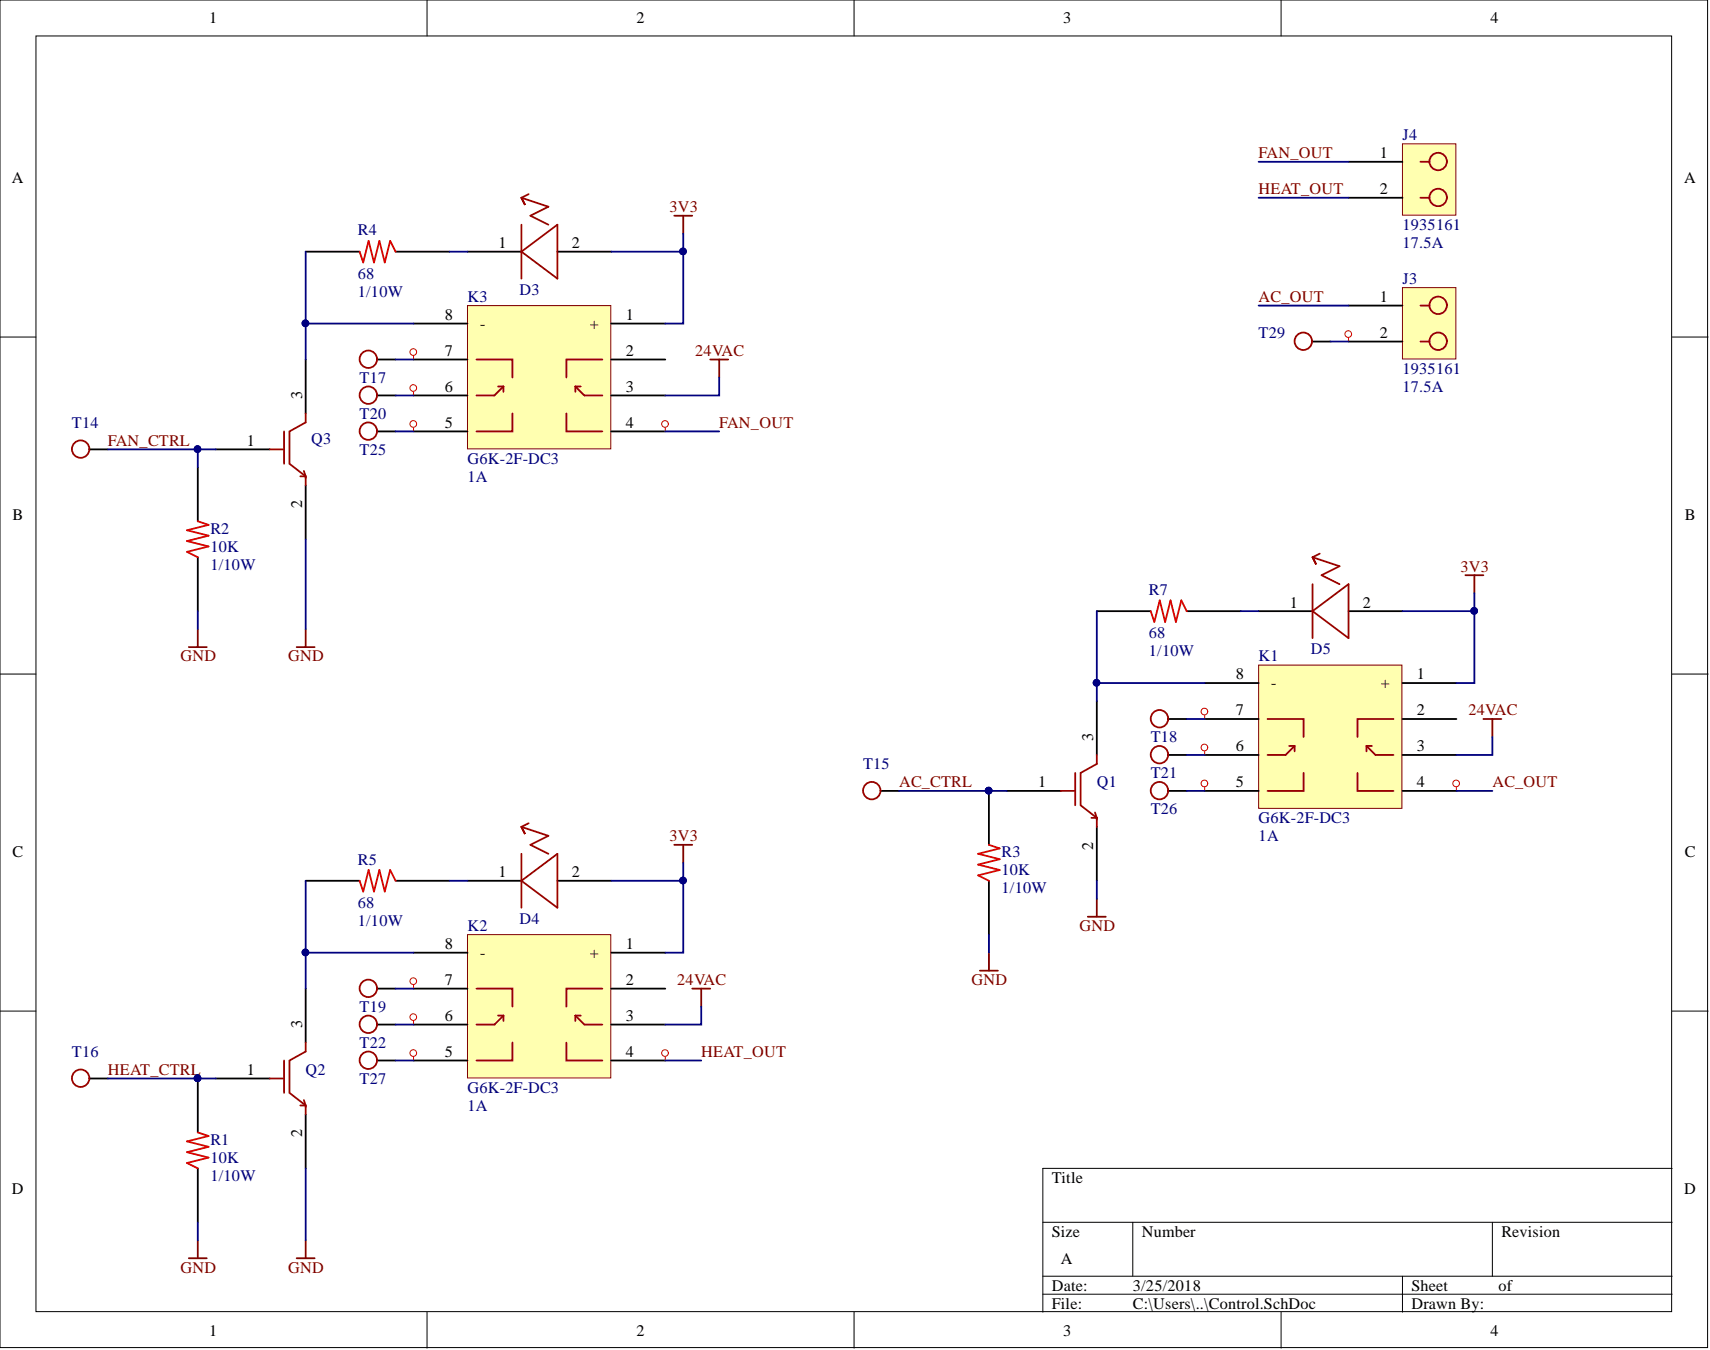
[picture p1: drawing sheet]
<svg xmlns="http://www.w3.org/2000/svg" width="241mm" height="190mm" viewBox="0 0 241 190" stroke-linecap="round" stroke-linejoin="round" font-family="sans-serif">
<defs><g id="words">
<g font-size="2.3">
<text x="29.5" y="3.3">1</text>
<text x="89.8" y="3.3">2</text>
<text x="150" y="3.3">3</text>
<text x="210.3" y="3.3">4</text>
<text x="194.7" y="22.3">1</text>
<text x="1.7" y="25.8">A</text>
<text x="194.7" y="27.4">2</text>
<text x="237.7" y="25.8">A</text>
<text x="70.4" y="35">1</text>
<text x="80.7" y="35">2</text>
<text x="62.8" y="45.2">8</text>
<text x="67.7" y="46.4">-</text>
<text x="83.2" y="46.4">+</text>
<text x="88.3" y="45.2">1</text>
<text x="194.7" y="42.6">1</text>
<text x="194.7" y="47.7">2</text>
<text x="62.8" y="50.2">7</text>
<text x="88.3" y="50.2">2</text>
<text x="42.6" y="56.3" transform="rotate(-90 42.6 56.3)">3</text>
<text x="62.8" y="55.3">6</text>
<text x="88.3" y="55.3">3</text>
<text x="34.8" y="62.9">1</text>
<text x="62.8" y="60.4">5</text>
<text x="88.3" y="60.4">4</text>
<text x="42.6" y="71.7" transform="rotate(-90 42.6 71.7)">2</text>
<text x="1.8" y="73.4">B</text>
<text x="237.7" y="73.4">B</text>
<text x="182" y="85.7">1</text>
<text x="192.3" y="85.7">2</text>
<text x="174.4" y="95.9">8</text>
<text x="199.9" y="95.9">1</text>
<text x="174.4" y="101">7</text>
<text x="179.4" y="97.1">-</text>
<text x="194.9" y="97.1">+</text>
<text x="199.9" y="101">2</text>
<text x="154.3" y="104.5" transform="rotate(-90 154.3 104.5)">3</text>
<text x="174.4" y="106">6</text>
<text x="199.9" y="106">3</text>
<text x="146.5" y="111.1">1</text>
<text x="174.4" y="111.1">5</text>
<text x="199.9" y="111.1">4</text>
<text x="154.3" y="119.9" transform="rotate(-90 154.3 119.9)">2</text>
<text x="1.8" y="120.9">C</text>
<text x="70.4" y="123.8">1</text>
<text x="80.7" y="123.8">2</text>
<text x="237.7" y="120.9">C</text>
<text x="62.8" y="133.9">8</text>
<text x="67.7" y="135.2">-</text>
<text x="83.2" y="135.2">+</text>
<text x="88.3" y="133.9">1</text>
<text x="62.8" y="139">7</text>
<text x="88.3" y="139">2</text>
<text x="42.6" y="145.1" transform="rotate(-90 42.6 145.1)">3</text>
<text x="62.8" y="149.1">5</text>
<text x="62.8" y="144.1">6</text>
<text x="88.3" y="144.1">3</text>
<text x="88.3" y="149.1">4</text>
<text x="34.8" y="151.7">1</text>
<text x="42.6" y="160.5" transform="rotate(-90 42.6 160.5)">2</text>
<text x="148.4" y="166.9">Title</text>
<text x="1.7" y="168.5">D</text>
<text x="237.7" y="168.5">D</text>
<text x="148.4" y="174.5">Size</text>
<text x="149.7" y="178.3">A</text>
<text x="161.1" y="174.5">Number</text>
<text x="211.9" y="174.5">Revision</text>
<text x="148.4" y="182.1">Date:</text>
<text x="148.4" y="184.7">File:</text>
<text x="159.8" y="182.1">3/25/2018</text>
<text x="159.8" y="184.7">C:\Users\..\Control.SchDoc</text>
<text x="199.2" y="182.1">Sheet</text>
<text x="199.2" y="184.7">Drawn By:</text>
<text x="211.5" y="182.1">of</text>
<text x="29.5" y="188.5">1</text>
<text x="89.8" y="188.5">2</text>
<text x="150" y="188.5">3</text>
<text x="210.3" y="188.5">4</text>
</g>
<g font-size="2.3" fill="#800000">
<text x="177.6" y="22.3">FAN_OUT</text>
<text x="94.5" y="29.9">3V3</text>
<text x="177.6" y="27.4">HEAT_OUT</text>
<text x="177.6" y="42.6">AC_OUT</text>
<text x="98.1" y="50.2">24VAC</text>
<text x="15.2" y="62.9">FAN_CTRL</text>
<text x="101.5" y="60.4">FAN_OUT</text>
<text x="206.1" y="80.7">3V3</text>
<text x="25.5" y="93.3">GND</text>
<text x="40.7" y="93.3">GND</text>
<text x="207.2" y="101">24VAC</text>
<text x="126.9" y="111.1">AC_CTRL</text>
<text x="210.6" y="111.1">AC_OUT</text>
<text x="94.5" y="118.7">3V3</text>
<text x="152.3" y="131.4">GND</text>
<text x="95.6" y="139">24VAC</text>
<text x="137.1" y="139">GND</text>
<text x="99" y="149.1">HEAT_OUT</text>
<text x="15.2" y="151.7">HEAT_CTRL</text>
<text x="25.5" y="179.6">GND</text>
<text x="40.7" y="179.6">GND</text>
</g>
<g font-size="2.3" fill="#000080">
<text x="197.9" y="19.8">J4</text>
<text x="50.5" y="33.2">R4</text>
<text x="197.9" y="32.5">1935161</text>
<text x="197.9" y="35">17.5A</text>
<text x="50.5" y="39.3">68</text>
<text x="50.5" y="41.9">1/10W</text>
<text x="73.3" y="41.6">D3</text>
<text x="197.9" y="40.1">J3</text>
<text x="66" y="42.6">K3</text>
<text x="177.6" y="47.7">T29</text>
<text x="197.9" y="52.8">1935161</text>
<text x="50.7" y="54">T17</text>
<text x="50.7" y="59.1">T20</text>
<text x="197.9" y="55.3">17.5A</text>
<text x="10.1" y="60.4">T14</text>
<text x="43.9" y="62.7">Q3</text>
<text x="50.7" y="64.2">T25</text>
<text x="66" y="65.4">G6K-2F-DC3</text>
<text x="66" y="68">1A</text>
<text x="29.7" y="77.9">10K</text>
<text x="29.7" y="75.3">R2</text>
<text x="29.7" y="80.4">1/10W</text>
<text x="162.1" y="84">R7</text>
<text x="162.1" y="90">68</text>
<text x="162.1" y="92.6">1/10W</text>
<text x="177.6" y="93.3">K1</text>
<text x="185" y="92.3">D5</text>
<text x="162.4" y="104.8">T18</text>
<text x="121.8" y="108.6">T15</text>
<text x="154.8" y="111.1">Q1</text>
<text x="162.4" y="109.8">T21</text>
<text x="162.4" y="114.9">T26</text>
<text x="177.6" y="118.7">1A</text>
<text x="177.6" y="116.2">G6K-2F-DC3</text>
<text x="50.5" y="122">R5</text>
<text x="141.3" y="123.5">10K</text>
<text x="141.3" y="121">R3</text>
<text x="50.5" y="128.1">68</text>
<text x="50.5" y="130.6">1/10W</text>
<text x="66" y="131.4">K2</text>
<text x="73.3" y="130.4">D4</text>
<text x="141.3" y="126.1">1/10W</text>
<text x="50.7" y="142.8">T19</text>
<text x="10.1" y="149.1">T16</text>
<text x="50.7" y="147.9">T22</text>
<text x="43.1" y="151.7">Q2</text>
<text x="50.7" y="152.9">T27</text>
<text x="66" y="154.2">G6K-2F-DC3</text>
<text x="29.7" y="161.6">R1</text>
<text x="66" y="156.8">1A</text>
<text x="29.7" y="164.1">10K</text>
<text x="29.7" y="166.6">1/10W</text>
</g>
</g></defs>
<g fill="#fff" stroke="#000" stroke-width=".14">
<path d="M0 0h241v190.2h-241z"/>
<path d="M5.1 5.1h230.8v180h-230.8z"/>
</g>
<g fill="none" stroke="#000" stroke-width=".14">
<path d="M60.3 0v5.1M120.5 0v5.1M180.8 0v5.1M0 47.6h5.1M236 47.6h5M0 95.1h5.1M236 95.1h5M0 142.7h5.1M236 142.7h5M147.2 172.5h88.8M159.8 172.5v7.6M210.6 172.5v7.6"/>
<path d="M236 164.9h-88.8v20.3M60.3 185.2v5M120.5 185.2v5M147.2 180.1h88.8M147.2 182.6h88.8M180.8 185.2v5M197.9 180.1v5.1"/>
</g>
<path d="M197.9 20.3h7.5v10.1h-7.5z" fill="#ffffb0" stroke="#800000" stroke-width=".14"/>
<path d="M190.3 22.8h7.6M190.3 27.9h7.6" fill="none" stroke="#000" stroke-width=".25"/>
<g fill="none" stroke="#900" stroke-width=".25">
<path d="M200.4 22.8h1.3M200.4 27.9h1.3"/>
<circle cx="202.9" cy="22.8" r="1.23"/>
<circle cx="202.9" cy="27.9" r="1.23"/>
</g>
<path d="M197.9 40.6h7.5v10.1h-7.5z" fill="#ffffb0" stroke="#800000" stroke-width=".14"/>
<path d="M43.1 50.7v7.6M190.3 43.1h7.6M190.3 48.2h7.6M30.4 63.4h7.7M43.1 68.5v7.6" fill="none" stroke="#000" stroke-width=".25"/>
<g fill="none" stroke="#900" stroke-width=".25">
<path d="M43.1 58.3v1.3l-2.3 1.3v4.5l2.3 1.8v.3M200.4 43.1h1.3M200.4 48.2h1.3M38.1 63.4h2M40.1 60.9v4.5M42.4 67.2h.7M42.9 66.5l.2 .7M43.1 67.2v1.3"/>
<circle cx="202.9" cy="48.2" r="1.23"/>
<circle cx="202.9" cy="43.1" r="1.23"/>
</g>
<path d="M95.1 30.4h2.6M96.4 30.4v2.6M100.2 50.7h2.6M101.5 50.7v2.6" fill="none" stroke="#800000" stroke-width=".25"/>
<path d="M66 43.1h20.2v20.2h-20.2z" fill="#ffffb0" stroke="#800000" stroke-width=".14"/>
<path d="M58.4 45.7h7.6M58.4 50.7h7.6M58.4 55.8h7.6M86.3 45.7h7.6M86.3 50.7h7.6M86.3 55.8h7.6M58.4 60.9h7.6M86.3 60.9h7.6M43.1 139.5v7.6M30.4 152.2h7.7M43.1 157.3v7.6" fill="none" stroke="#000" stroke-width=".25"/>
<g fill="none" stroke="#900" stroke-width=".25">
<path d="M67.2 50.7h5.1v2.6M70.3 54.5h.7M71 54.5l-1.2 1.3h-2.6M71 54.5v.8M72.3 58.3v2.6h-5.1M79.9 58.3v2.6h5.1M81.2 54.5l1.3 1.3h2.5M81.2 54.5h.8M81.2 54.5v.8M85 50.7h-5.1v2.6M38.1 152.2h2M40.1 149.7v4.5"/>
<path d="M42.4 156h.7M42.9 155.2l.2 .8M43.1 147.1v1.3l-2.3 1.3v4.5l2.3 1.8v.2M43.1 156v1.3"/>
</g>
<path d="M95.1 119.2h2.6M96.4 119.2v2.6M97.7 139.5h2.5M99 139.5v2.5" fill="none" stroke="#800000" stroke-width=".25"/>
<path d="M66 131.9h20.2v20.2h-20.2z" fill="#ffffb0" stroke="#800000" stroke-width=".14"/>
<path d="M154.8 98.9v7.6M142.1 111.6h7.6M154.8 116.7v7.6M58.4 134.4h7.6M58.4 139.5h7.6M86.3 134.4h7.6M86.3 139.5h7.6M58.4 144.6h7.6M58.4 149.7h7.6M86.3 144.6h7.6M86.3 149.7h7.6" fill="none" stroke="#000" stroke-width=".25"/>
<g fill="none" stroke="#900" stroke-width=".25">
<path d="M149.7 111.6h2M151.7 109.1v4.5M154 115.4h.8M154.5 114.6l.3 .8M154.8 106.5v1.3l-2.3 1.3v4.5l2.3 1.8v.3M154.8 115.4v1.3M67.2 139.5h5.1v2.5M85 139.5h-5.1v2.5M70.3 143.3h.7M71 143.3l-1.2 1.3h-2.6M71 143.3v.8M72.3 147.1v2.6h-5.1"/>
<path d="M79.9 147.1v2.6h5.1M81.2 143.3l1.3 1.3h2.5M81.2 143.3h.8M81.2 143.3v.8"/>
</g>
<path d="M206.8 81.2h2.5M208.1 81.2v2.5M209.3 101.5h2.6M210.6 101.5v2.5" fill="none" stroke="#800000" stroke-width=".25"/>
<path d="M177.6 93.9h20.2v20.2h-20.2z" fill="#ffffb0" stroke="#800000" stroke-width=".14"/>
<g fill="none" stroke="#000" stroke-width=".25">
<path d="M43.1 35.5h7.6M55.8 35.5h7.6M66 35.5h7.6M78.7 35.5h7.6M53.3 50.7h2.5M53.3 55.8h2.5M185.2 48.2h2.6M12.7 63.4h2.5M27.9 65.9v7.7M27.9 78.6v7.6M53.3 60.9h2.5M154.8 86.2h7.6"/>
<path d="M167.5 86.2h7.6M170 96.4h7.6M177.6 86.2h7.6M190.3 86.2h7.6M197.9 96.4h7.6M124.3 111.6h2.6M139.5 111.6v7.6M164.9 101.5h2.6M164.9 106.5h2.6M164.9 111.6h2.6M170 101.5h7.6M170 106.5h7.6"/>
<path d="M170 111.6h7.6M197.9 101.5h7.6M197.9 106.5h7.6M197.9 111.6h7.6M43.1 124.3h7.6M53.3 139.5h2.5M55.8 124.3h7.6M66 124.3h7.6M78.7 124.3h7.6M139.5 124.3v7.6M12.7 152.2h2.5M27.9 152.2v7.6"/>
<path d="M53.3 144.6h2.5M53.3 149.7h2.5M27.9 164.9v7.6"/>
</g>
<g fill="none" stroke="#900" stroke-width=".25">
<path d="M73.6 27.9l.5 1-.5-1M73.6 31.7v7.6M73.6 35.5l5.1-3.8v7.6zM73.6 27.9l3.8 1.3-2.6 1.2 2.6 1.3M74.6 27.4l-1 .5M185.2 78.6l.5 1-.5-1M185.2 78.6l3.8 1.3-2.5 1.3 2.5 1.2M186.2 78.1l-1 .5M185.2 82.4v7.6M185.2 86.2l5.1-3.8v7.6zM73.6 116.7l.5 1-.5-1M73.6 116.7l3.8 1.2-2.6 1.3 2.6 1.3"/>
<path d="M74.6 116.2l-1 .5M178.9 101.5h5v2.5M181.9 105.3h.8M182.7 105.3l-1.3 1.2h-2.5M182.7 105.3v.7M183.9 109.1v2.5h-5M191.6 109.1v2.5h5M192.8 105.3l1.3 1.2h2.5M192.8 105.3h.8M192.8 105.3v.7M196.6 101.5h-5v2.5M73.6 120.5v7.6"/>
<path d="M73.6 124.3l5.1-3.8v7.6z"/>
<circle cx="52" cy="55.8" r="1.23"/>
<circle cx="52" cy="50.7" r="1.23"/>
<circle cx="183.9" cy="48.2" r="1.23"/>
<circle cx="11.4" cy="63.4" r="1.23"/>
<circle cx="52" cy="60.8" r="1.23"/>
<circle cx="123" cy="111.6" r="1.23"/>
<circle cx="163.6" cy="111.6" r="1.23"/>
<circle cx="163.6" cy="106.5" r="1.23"/>
<circle cx="163.6" cy="101.4" r="1.23"/>
<circle cx="52" cy="139.5" r="1.23"/>
<circle cx="11.4" cy="152.2" r="1.23"/>
<circle cx="52" cy="144.5" r="1.23"/>
<circle cx="52" cy="149.6" r="1.23"/>
</g>
<path d="M26.6 91.3h2.6M27.9 88.8v2.5M41.9 91.3h2.5M43.1 88.8v2.5M138.3 137h2.5M139.5 134.4v2.6M153.5 129.4h2.5M154.8 126.8v2.6M26.6 177.6h2.6M27.9 175v2.6M41.9 177.6h2.5M43.1 175v2.6" fill="none" stroke="#800000" stroke-width=".25"/>
<path d="M50.7 35.5l.6 1.5 .7-3 .8 3 .7-3 .8 3 .8-3 .7 1.5M27.9 73.6l1.5 .5-3 .7 3 .8-3 .7 3 .8-3 .8 1.5 .7M162.4 86.2l.5 1.6 .8-3.1 .7 3.1 .8-3.1 .7 3.1 .8-3.1 .8 1.5M139.5 119.2l1.6 .5-3.1 .8 3.1 .7-3.1 .8 3.1 .8-3.1 .7 1.5 .8M50.7 124.3l.6 1.5 .7-3 .8 3 .7-3 .8 3 .8-3 .7 1.5M27.9 159.8l1.5 .5-3 .8 3 .7-3 .8 3 .7-3 .8 1.5 .8" fill="none" stroke="#f00" stroke-width=".25"/>
<g fill="none" stroke="#f00" stroke-width=".14">
<path d="M58.4 50.2v.5M58.4 55.3v.5M190.3 47.7v.5M58.4 60.4v.5M93.9 60.4v.5M170 101v.5M170 106v.5M170 111.1v.5M205.5 111.1v.5M58.4 139v.5M58.4 144.1v.5M58.4 149.1v.6"/>
<path d="M93.9 149.1v.6"/>
<circle cx="58.3" cy="49.7" r=".47"/>
<circle cx="58.3" cy="59.8" r=".47"/>
<circle cx="58.3" cy="54.8" r=".47"/>
<circle cx="93.8" cy="59.8" r=".47"/>
<circle cx="190.3" cy="47.1" r=".47"/>
<circle cx="170" cy="110.6" r=".47"/>
<circle cx="170" cy="105.5" r=".47"/>
<circle cx="170" cy="100.4" r=".47"/>
<circle cx="205.5" cy="110.6" r=".47"/>
<circle cx="58.3" cy="138.5" r=".47"/>
<circle cx="58.3" cy="148.6" r=".47"/>
<circle cx="58.3" cy="143.5" r=".47"/>
<circle cx="93.8" cy="148.6" r=".47"/>
</g>
<g fill="#000080" stroke="#000080" stroke-width=".14">
<circle cx="27.9" cy="152.2" r=".47"/>
<circle cx="139.5" cy="111.6" r=".47"/>
<circle cx="96.4" cy="35.5" r=".47"/>
<circle cx="27.9" cy="63.4" r=".47"/>
<circle cx="43.1" cy="45.6" r=".47"/>
<circle cx="43.1" cy="134.4" r=".47"/>
<circle cx="96.4" cy="124.2" r=".47"/>
<circle cx="154.7" cy="96.3" r=".47"/>
<circle cx="208" cy="86.2" r=".47"/>
</g>
<g fill="none" stroke="#000080" stroke-width=".25">
<path d="M43.1 35.5v15.2M63.4 35.5h2.6M86.3 35.5h10.1M96.4 33v12.7h-2.5M177.6 22.8h12.7M177.6 27.9h12.7M43.1 45.7h15.3M55.8 55.8h2.6M55.8 50.7h2.6M101.5 53.3v2.5h-7.6M177.6 43.1h12.7M187.8 48.2h2.5"/>
<path d="M15.2 63.4h15.2M27.9 63.4v2.5M43.1 76.1v12.7M55.8 60.9h2.6M93.9 60.9h7.6M27.9 86.2v2.6M154.8 86.2v10.2M170 96.4h-15.2v2.5M175.1 86.2h2.5M197.9 86.2h10.2v10.2h-2.6M208.1 83.7v2.5M126.9 111.6h15.2"/>
<path d="M167.5 111.6h2.5M167.5 106.5h2.5M167.5 101.5h2.5M205.5 111.6h5.1M210.6 104v2.5h-5.1M43.1 124.3v10.1M55.8 139.5h2.6M58.4 134.4h-15.3v5.1M63.4 124.3h2.6M86.3 124.3h10.1M96.4 121.8v12.6h-2.5M139.5 131.9v2.5"/>
<path d="M154.8 124.3v2.5M15.2 152.2h15.2M55.8 149.7h2.6M55.8 144.6h2.6M93.9 149.7h5.1M99 142v2.6h-5.1M27.9 172.5v2.5M43.1 164.9v10.1"/>
</g>
<use href="#words"/>
</svg>
